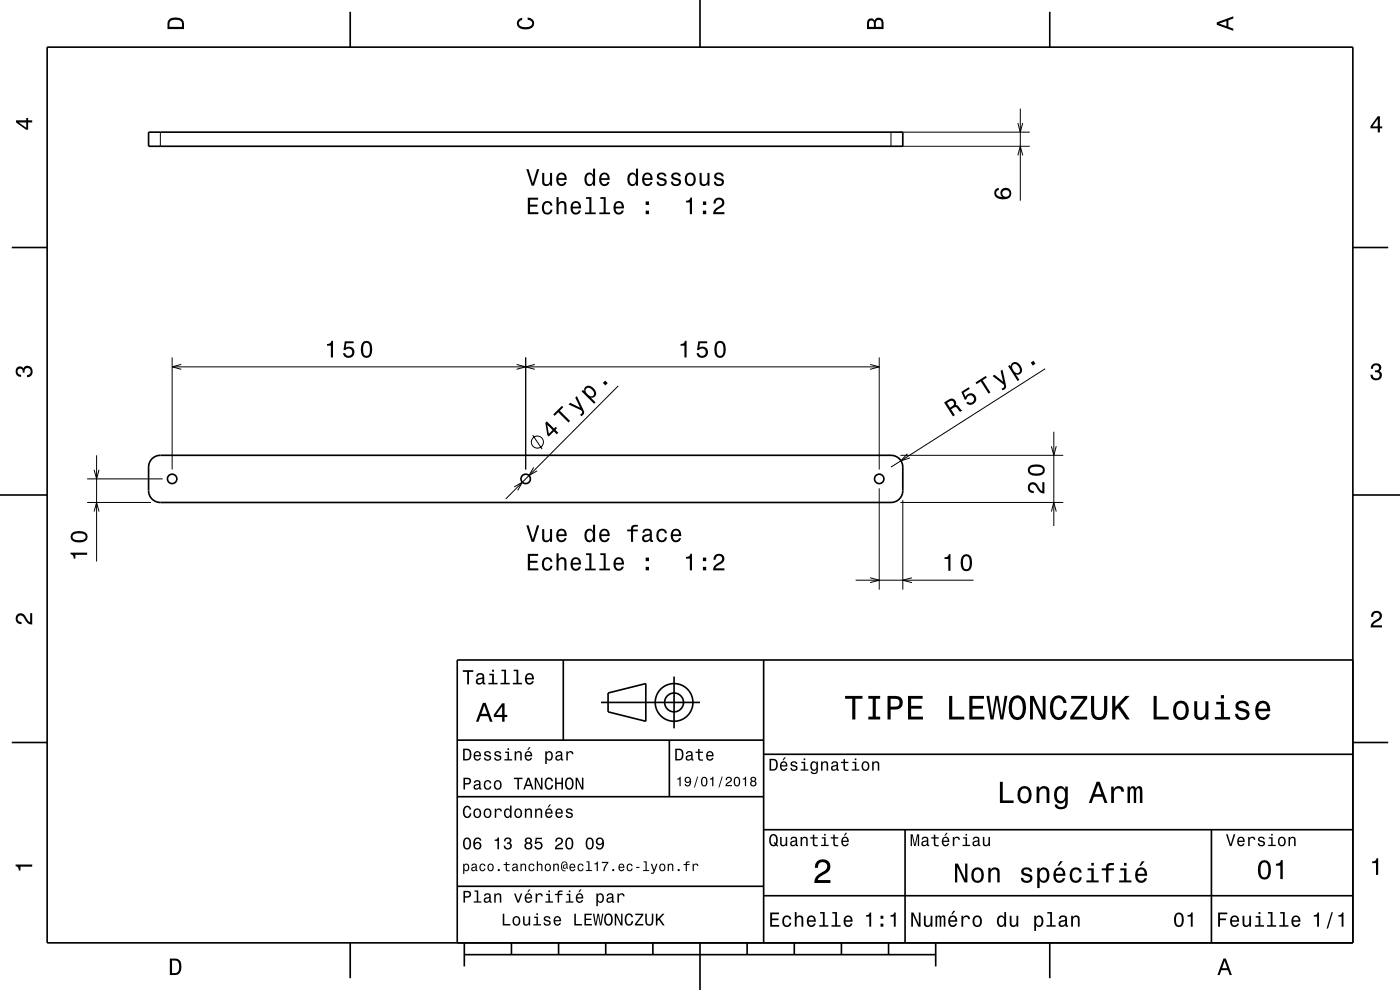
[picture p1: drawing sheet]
<svg xmlns="http://www.w3.org/2000/svg" width="297mm" height="210mm" viewBox="0 0 297 210" stroke-linecap="round" stroke-linejoin="round" font-family="sans-serif">
<g fill="none" stroke="#000" stroke-width=".21">
<path d="M34 28v3M189 28v3M191 31h27.4M191 28h27.4M215.9 26.1l.5 1.9 .6-1.9M215.9 33l.5-2 .6 2M216.4 23v19.6M36.5 75.8v23.8M36.5 77.8h150M38.5 77.3l-2 .5 2 .5M109.6 77.3l1.9 .5-1.9 .5M111.5 75.8v23.8"/>
<path d="M113.5 77.3l-2 .5 2 .5M184.6 77.3l1.9 .5-1.9 .5M186.5 75.8v23.8M221.7 78.2l-32.7 20.9M20 99.7l.5 1.9 .5-1.9M20.5 96.6v22.5M113 92.3l2 3M113.2 99.1l-1 1.8 1.8-1M131.2 81.9l-23.9 23.9M191 96.6h34.6M192.5 96.3l-1.4 1.4 1.9-.6M223 94.7l.6 1.9 .5-1.9"/>
<path d="M223.6 91.6v20M18.5 106.6h13.5M18.5 101.6h16M20 108.5l.5-1.9 .5 1.9M109.1 103.3l1.7-1-1 1.7M186.5 103.6v21.5M191 106.6h34.6M191.5 106.1v19M223 108.5l.6-1.9 .5 1.9M181.5 123.1h25M184.6 122.6l1.9 .5-1.9 .5M193.5 122.6l-2 .5 2 .5"/>
<circle cx="114" cy="93.8" r="1.28"/>
</g>
<g fill="none" stroke="#000" stroke-width=".35">
<path d="M10 10h277v190h-277zM74.3 2.5v7.5M148.5 0v10M222.7 2.5v7.5M31.5 28h160v3h-160zM2.5 52.5h7.5M287 52.5h7.5M32.2 97.3a2.51 2.51 0 0 1 1.8-.7h155a2.5 2.5 0 0 1 2.5 2.5v5a2.5 2.5 0 0 1-2.5 2.5h-155a2.5 2.5 0 0 1-2.5-2.5v-5a2.48 2.48 0 0 1 .7-1.8zM0 105h10M287 105h10M119.5 140v17M162 140v60"/>
<path d="M287 140h-190v60M2.5 157.5h7.5M97 157h65M127.5 149h21M129 147l8-2v8l-8-2zM142 157v12M143 143.5v11M287 157.5h7.5M97 169h65M162 176h125M162 160h125M192 176v24"/>
<path d="M257 176v24M97 188h65M162 190h125M74.3 200v7.5M98.5 202.5h100M98.5 200v5M108.5 200v2.5M118.5 200v2.5M128.5 200v2.5M138.5 200v2.5M148.5 200v10M158.5 200v2.5"/>
<path d="M168.5 200v2.5M178.5 200v2.5M188.5 200v2.5M198.5 200v5M222.7 200v7.5"/>
<circle cx="36.5" cy="101.6" r="1"/>
<circle cx="111.5" cy="101.6" r="1"/>
<circle cx="186.5" cy="101.6" r="1"/>
<circle cx="143" cy="149" r="2"/>
<circle cx="143" cy="149" r="4"/>
</g>
<g fill="#000">
<path d="M36 4a2.18 2.18 0 0 0-.5 2.2h3.5v-1.2a1.43 1.43 0 0 0-1.7-1.3zM36.3 4.4a2.15 2.15 0 0 1 2.2 .3l.1 1h-2.6v-1z" fill-rule="evenodd"/>
<path d="M109.9 4.2l.9-.4v.4a.7 .7 0 0 0-.7 .5 .7 .7 0 0 0 .3 .8 1.7 1.7 0 0 0 2.5-.5 .9 .9 0 0 0-1-.8v-.5a1.24 1.24 0 0 1 1.4 1.1 1.24 1.24 0 0 1-1 1.4 2.22 2.22 0 0 1-2.5-.7l-.2-.5z" fill-rule="evenodd"/>
<path d="M184.2 4.2l-.3 .7v1.3h3.5v-1.3a.98 .98 0 0 0-.7-1.1 .98 .98 0 0 0-1.2 .6 .84 .84 0 0 0-1.3-.2zM184.5 4.5a.54 .54 0 0 1 .6-.1 .54 .54 0 0 1 .3 .6v.7h-1zM185.9 4.4a.62 .62 0 0 1 .8-.1 .62 .62 0 0 1 .3 .6v.8h-1.2z" fill-rule="evenodd"/>
<path d="M258.1 4.7v.6l3.5 1.2v-.4l-1-.4v-1.4l1-.4v-.4zM258.6 5l1.6-.5v1z" fill-rule="evenodd"/>
<path d="M3.4 25.5v.5l2.1 1.5h.5v-1.5h.8v-.5h-.8v-.5h-.4v.5zM4 26h1.6v1.1z" fill-rule="evenodd"/>
<path d="M111.7 35.9l1.1 3.5h.5l1.1-3.5h-.5l-.9 3-.9-3zM115 36.7v1.8a.89 .89 0 0 0 .6 .9 .89 .89 0 0 0 1.1-.4v.4h.4v-2.7h-.4v1.5a.65 .65 0 0 1-.4 .8 .65 .65 0 0 1-.8-.3v-2zM118.3 37a1.54 1.54 0 0 0 .8 2.5 1.06 1.06 0 0 0 1.1-.9h-.5l-.2 .4-.3 .1a.75 .75 0 0 1-.7-.9h1.7a1.17 1.17 0 0 0-.5-1.4 1.17 1.17 0 0 0-1.4 .2zM118.6 37.2a.66 .66 0 0 1 .8-.1 .66 .66 0 0 1 .4 .7h-1.3zM124.3 37a1.57 1.57 0 0 0 .7 2.5l.5-.1 .3-.4v.4h.4v-3.6h-.4v1.3a.89 .89 0 0 0-1.5-.1zM124.6 37.3a.62 .62 0 0 1 .7-.3 .62 .62 0 0 1 .4 .6 1.11 1.11 0 0 1-.6 1.5 1.19 1.19 0 0 1-.5-1.8zM127.4 37a1.54 1.54 0 0 0 .8 2.5 1.06 1.06 0 0 0 1.1-.9h-.4l-.3 .4-.3 .1a.76 .76 0 0 1-.7-.9h1.7a1.17 1.17 0 0 0-.5-1.4 1.17 1.17 0 0 0-1.4 .2zM127.8 37.2a.66 .66 0 0 1 .8-.1 .66 .66 0 0 1 .3 .7h-1.3zM133.4 37a1.57 1.57 0 0 0 .7 2.5l.5-.1 .3-.4v.4h.5v-3.6h-.5v1.3a.89 .89 0 0 0-1.5-.1zM133.7 37.3a.62 .62 0 0 1 .7-.3 .62 .62 0 0 1 .5 .6 1.11 1.11 0 0 1-.7 1.5 1.19 1.19 0 0 1-.5-1.8zM136.5 37a1.54 1.54 0 0 0 .8 2.5 1.06 1.06 0 0 0 1.1-.9h-.4l-.3 .4-.3 .1a.76 .76 0 0 1-.7-.9h1.7a1.16 1.16 0 0 0-.4-1.4 1.16 1.16 0 0 0-1.5 .2zM136.9 37.2a.66 .66 0 0 1 .8-.1 .66 .66 0 0 1 .3 .7h-1.3zM139.6 36.8a.75 .75 0 0 0-.2 .9 .75 .75 0 0 0 .7 .4l.9 .4a.63 .63 0 0 1-.6 .6 .63 .63 0 0 1-.7-.6h-.4a1.07 1.07 0 0 0 1.2 1 1.07 1.07 0 0 0 .9-1.2l-.4-.4-1.1-.3a.54 .54 0 0 1 .4-.7 .54 .54 0 0 1 .6 .5h.5a1.03 1.03 0 0 0-.7-.9 1.03 1.03 0 0 0-1.1 .3zM142.6 36.8a.75 .75 0 0 0-.2 .9 .75 .75 0 0 0 .7 .4l.9 .4a.63 .63 0 0 1-.6 .6 .63 .63 0 0 1-.6-.6h-.5a1.07 1.07 0 0 0 1.2 1 1.07 1.07 0 0 0 .9-1.2l-.4-.4-1.1-.3a.54 .54 0 0 1 .4-.7 .54 .54 0 0 1 .7 .5h.4a1.03 1.03 0 0 0-.7-.9 1.03 1.03 0 0 0-1.1 .3zM145.6 37a1.53 1.53 0 0 0 .8 2.5 1.48 1.48 0 0 0 1.2-1.5 1.48 1.48 0 0 0-1.2-1.4l-.5 .1zM145.9 37.2a.67 .67 0 0 1 .7-.2 .67 .67 0 0 1 .5 .6 1.11 1.11 0 0 1-.7 1.5 1.17 1.17 0 0 1-.5-1.9zM148.4 36.7v1.8a.89 .89 0 0 0 .6 .9 .89 .89 0 0 0 1.1-.4v.4h.4v-2.7h-.4v1.5a.65 .65 0 0 1-.4 .8 .65 .65 0 0 1-.8-.3v-2zM151.8 36.8a.75 .75 0 0 0-.3 .9 .75 .75 0 0 0 .7 .4l.9 .4a.63 .63 0 0 1-.6 .6 .63 .63 0 0 1-.6-.6h-.5a1.07 1.07 0 0 0 1.2 1 1.07 1.07 0 0 0 .9-1.2l-.4-.4-1.1-.3a.54 .54 0 0 1 .5-.7 .54 .54 0 0 1 .6 .5h.4a1.03 1.03 0 0 0-.7-.9 1.03 1.03 0 0 0-1 .3z" fill-rule="evenodd"/>
<path d="M211.2 40.2a1.33 1.33 0 0 0-.1 1.4 1.33 1.33 0 0 0 1.3 .7 1.63 1.63 0 0 0 2.1-1.3 1.15 1.15 0 0 0-1.5-1.1 1.15 1.15 0 0 0-.4 1.9 1.02 1.02 0 0 1-1.3-.8 .58 .58 0 0 1 .6-.7v-.4zM212.7 41.1a.75 .75 0 0 1 1.4 0 .75 .75 0 0 1-1.4 0z" fill-rule="evenodd"/>
<path d="M292.3 24.7l-1.6 2.1v.4h1.6v.9h.4v-.9h.5v-.4h-.5v-2.1zM292.3 25.2v1.6h-1.1z" fill-rule="evenodd"/>
<path d="M112 41.9v3.5h2.2v-.4h-1.8v-1.2h1.6v-.4h-1.6v-1h1.8v-.5zM115.3 43a1.53 1.53 0 0 0 .8 2.5 1.06 1.06 0 0 0 1.1-1h-.4a.67 .67 0 0 1-.7 .6 .67 .67 0 0 1-.7-.6 1.12 1.12 0 0 1 .7-1.5 .6 .6 0 0 1 .7 .6h.4a1.09 1.09 0 0 0-.8-.9 1.09 1.09 0 0 0-1.1 .3zM118.1 41.8v3.6h.4v-1.5a.64 .64 0 0 1 .4-.8 .64 .64 0 0 1 .8 .3v2h.5v-1.7a.88 .88 0 0 0-.6-1 .88 .88 0 0 0-1.1 .4v-1.3zM121.3 43a1.54 1.54 0 0 0 .8 2.5 1.06 1.06 0 0 0 1.1-.8h-.4l-.2 .3-.4 .1a.76 .76 0 0 1-.7-.9h1.8a1.16 1.16 0 0 0-.5-1.4 1.16 1.16 0 0 0-1.5 .2zM121.7 43.2a.66 .66 0 0 1 .8-.1 .66 .66 0 0 1 .3 .7h-1.3zM124.3 41.8v.4h.7v2.9h-.9v.3h2.3v-.3h-.9v-3.3zM127.4 41.8v.4h.7v2.9h-1v.3h2.3v-.3h-.9v-3.3zM130.4 43a1.54 1.54 0 0 0 .8 2.5 1.05 1.05 0 0 0 1.1-.8h-.4l-.2 .3-.4 .1a.75 .75 0 0 1-.7-.9h1.8a1.16 1.16 0 0 0-.5-1.4 1.16 1.16 0 0 0-1.5 .2zM130.8 43.2a.66 .66 0 0 1 .8-.1 .66 .66 0 0 1 .3 .7h-1.3zM137 44.7v.7h.7v-.7zM137 42.7v.8h.7v-.8z" fill-rule="evenodd"/>
<path d="M145.5 42.6v.3h.8v2.5h.5v-3.5h-.3a.77 .77 0 0 1-1 .7zM149.1 44.7v.7h.7v-.7zM149.1 42.7v.8h.7v-.8zM151.7 42.2l-.3 1h.4a.7 .7 0 0 1 .5-.9 .7 .7 0 0 1 .9 .5 .7 .7 0 0 1-.5 .9 1.81 1.81 0 0 0-1.4 1.7h2.4v-.4h-1.9a2.23 2.23 0 0 1 1.5-1.2 1.13 1.13 0 0 0 .1-1.6 1.13 1.13 0 0 0-1.7 0z" fill-rule="evenodd"/>
<path d="M69.4 73v.3h.8v2.5h.5v-3.5h-.4a.77 .77 0 0 1-.9 .7zM73.1 72.4l-.2 1.9h.4a.8 .8 0 0 1 1.2-.3 .8 .8 0 0 1-.1 1.3 .8 .8 0 0 1-1.2-.4h-.4a1.21 1.21 0 0 0 1.5 1.1 1.21 1.21 0 0 0 .8-1.7 1.21 1.21 0 0 0-1.8-.5l.2-1h1.5v-.4zM76.9 72.8a2.68 2.68 0 0 0 .3 3 1.14 1.14 0 0 0 1.7-.9 2.31 2.31 0 0 0-.6-2.5l-.5-.1-.6 .1zM77.4 72.8h.7a2.37 2.37 0 0 1 0 2.6h-.7a2.38 2.38 0 0 1 0-2.6z" fill-rule="evenodd"/>
<path d="M144.4 73v.3h.8v2.5h.5v-3.5h-.4a.77 .77 0 0 1-.9 .7zM148.1 72.4l-.2 1.9h.4a.8 .8 0 0 1 1.2-.3 .8 .8 0 0 1-.1 1.3 .8 .8 0 0 1-1.2-.4h-.4a1.21 1.21 0 0 0 1.5 1.1 1.21 1.21 0 0 0 .8-1.7 1.21 1.21 0 0 0-1.8-.5l.2-1h1.5v-.4zM151.9 72.8a2.67 2.67 0 0 0 .3 3 1.14 1.14 0 0 0 1.7-.9 2.31 2.31 0 0 0-.6-2.5l-.5-.1-.6 .1zM152.4 72.8h.7a2.37 2.37 0 0 1 0 2.6h-.7a2.38 2.38 0 0 1 0-2.6z" fill-rule="evenodd"/>
<path d="M291.1 77.4a1.08 1.08 0 0 1 1.4-.2 1.08 1.08 0 0 1 .4 1.2l-.3 .3a1.06 1.06 0 0 1 .5 1.3 1.06 1.06 0 0 1-1.2 .7 1.1 1.1 0 0 1-1.2-1.2h.5a.71 .71 0 0 0 1 .8 .71 .71 0 0 0 .1-1.3h-.6v-.4a.61 .61 0 0 0 .8-.3 .61 .61 0 0 0-.2-.8 .61 .61 0 0 0-.9 .2l-.1 .5h-.5z" fill-rule="evenodd"/>
<path d="M3.6 78a.86 .86 0 0 1 1.4 .2 1.06 1.06 0 0 1 1.2-.6 1.06 1.06 0 0 1 .7 1.2 1.1 1.1 0 0 1-1.2 1.2v-.4a.71 .71 0 0 0 .8-1 .71 .71 0 0 0-1.3-.1v.6h-.4a.61 .61 0 0 0-.3-.8 .61 .61 0 0 0-.8 .2 .61 .61 0 0 0 .2 .8l.6 .2v.4a1.15 1.15 0 0 1-1.2-.6 1.15 1.15 0 0 1 .3-1.3z" fill-rule="evenodd"/>
<path d="M116 89.4l-.3 .3 .4 2.6 .3 .3 1.1-1.1 .6 .6 .3-.3-.6-.6 .4-.4-.3-.3-.4 .4zM116.1 90.1l1.1 1.1-.8 .8z" fill-rule="evenodd"/>
<path d="M119.2 86.1l-1.8 1.8 .3 .3 .7-.7 2.2 2.1 .3-.3-2.1-2.2 .7-.7zM122 84.3l1.1 2.2-2.2-1.1-.3 .4 2.8 1.3 .1 .4-.5 .5 .3 .3a.89 .89 0 0 0 .5-1.4l-1.4-2.9zM124.2 82.1l-.3 .4 .1 .5-.3-.3-.3 .3 2.6 2.7 .3-.4-1-1a.93 .93 0 0 0 1.1-.3 .93 .93 0 0 0-.1-1.2 1.51 1.51 0 0 0-2.1-.7zM124.4 82.4a1.16 1.16 0 0 1 1.2 .3 1.16 1.16 0 0 1 .3 1.2 1.14 1.14 0 0 1-1.3-.3 1.14 1.14 0 0 1-.2-1.2zM128.4 80.7l-.5 .5 .5 .6 .5-.5z" fill-rule="evenodd"/>
<path d="M200.3 85.4l1.9 2.9 .4-.2-.8-1.3a.84 .84 0 0 1 1.3-.2l.6 .8 .4-.3-1-1.1-.4-.1a.97 .97 0 0 0-.2-1.1 .97 .97 0 0 0-1.2-.1zM200.9 85.5a1.09 1.09 0 0 1 1.2-.4 .6 .6 0 0 1 .3 .6 .6 .6 0 0 1-.4 .5l-.5 .3z" fill-rule="evenodd"/>
<path d="M203.9 83.1l1.6-1 .2 .4-1.3 .8 .4 .9a1.21 1.21 0 0 1 1.8-.5 1.21 1.21 0 0 1 .2 1.8 1.21 1.21 0 0 1-1.8 0l.4-.3a.8 .8 0 0 0 1.2-.3 .8 .8 0 0 0-.6-1.1 .8 .8 0 0 0-1 .8l-.3 .3z" fill-rule="evenodd"/>
<path d="M206.9 81.1l.3 .4 .9-.6 1.6 2.6 .4-.2-1.6-2.6 .9-.6-.3-.4zM210.6 79.8l2.4 1.8v.5l-.5 .4 .2 .3a.89 .89 0 0 0 .7-1.2l-.7-3.2-.4 .3 .5 2.3-1.8-1.5zM213.9 77.7l2 3.1 .4-.2-.8-1.2a.93 .93 0 0 0 1.1-.2 .93 .93 0 0 0 .2-1.1 1.51 1.51 0 0 0-2-1.2l-.3 .4v.5l-.3-.4zM215 77.3a1.15 1.15 0 0 1 1.1 .5 1.15 1.15 0 0 1 0 1.3 1.14 1.14 0 0 1-1.1-.5 1.14 1.14 0 0 1 0-1.3zM218.7 76.9l.4 .6 .6-.3-.4-.7z" fill-rule="evenodd"/>
<path d="M15 117.2v.4a.77 .77 0 0 1 .6 .9h.4v-.8h2.5v-.5zM15.4 113a1.13 1.13 0 0 0-.4 1.2 1.13 1.13 0 0 0 1 .8 2.28 2.28 0 0 0 2.5-.6 1.14 1.14 0 0 0-.9-1.7 2.86 2.86 0 0 0-2.2 .3zM15.5 113.5a2.37 2.37 0 0 1 2.6 0v.7a2.37 2.37 0 0 1-2.6 0z" fill-rule="evenodd"/>
<path d="M111.7 111.4l1.1 3.5h.5l1.1-3.5h-.5l-.9 3-.9-3zM115 112.2v1.8a.89 .89 0 0 0 .6 1 .89 .89 0 0 0 1.1-.5v.4h.4v-2.7h-.4v1.6a.65 .65 0 0 1-.4 .8 .65 .65 0 0 1-.8-.3v-2.1zM118.3 112.5a1.55 1.55 0 0 0 .8 2.5 1.06 1.06 0 0 0 1.1-.8h-.5l-.2 .3-.3 .1a.76 .76 0 0 1-.7-.9h1.7a1.17 1.17 0 0 0-.5-1.4 1.17 1.17 0 0 0-1.4 .2zM118.6 112.7a.66 .66 0 0 1 .8-.1 .66 .66 0 0 1 .4 .7h-1.3zM124.3 112.5a1.57 1.57 0 0 0 .7 2.5l.5-.1 .3-.4v.4h.4v-3.6h-.4v1.3a.89 .89 0 0 0-1.5-.1zM124.6 112.8a.62 .62 0 0 1 .7-.2 .62 .62 0 0 1 .4 .5 1.12 1.12 0 0 1-.6 1.5 1.19 1.19 0 0 1-.5-1.8zM127.4 112.5a1.54 1.54 0 0 0 .8 2.5 1.06 1.06 0 0 0 1.1-.8h-.4l-.3 .3-.3 .1a.76 .76 0 0 1-.7-.9h1.7a1.17 1.17 0 0 0-.5-1.4 1.17 1.17 0 0 0-1.4 .2zM127.8 112.7a.66 .66 0 0 1 .7-.1 .66 .66 0 0 1 .4 .7h-1.3zM133.1 112.3v.4h.8v2.2h.4v-2.2h1v-.4h-1v-.3l.4-.3h.6v-.4a1.04 1.04 0 0 0-1.4 .8v.2zM136.6 112.4l-.3 .6h.4a.55 .55 0 0 1 .7-.5 .55 .55 0 0 1 .4 .8h-.2a1 1 0 0 0-1.1 .2 1 1 0 0 0-.3 1.1 .93 .93 0 0 0 1.7 0l.1 .3h.6v-.3h-.3v-1.6a1.02 1.02 0 0 0-1.7-.6zM136.7 113.9l1.1-.3a.77 .77 0 0 1-.2 .8 .77 .77 0 0 1-.8 .1zM139.5 112.5a1.53 1.53 0 0 0 .9 2.5 1.07 1.07 0 0 0 1.1-1h-.4a.67 .67 0 0 1-.7 .6 .67 .67 0 0 1-.7-.6 1.11 1.11 0 0 1 .7-1.5 .6 .6 0 0 1 .6 .6h.5a1.09 1.09 0 0 0-.8-.9 1.09 1.09 0 0 0-1.2 .3zM142.6 112.5a1.54 1.54 0 0 0 .8 2.5 1.06 1.06 0 0 0 1.1-.8h-.5l-.2 .3-.4 .1a.76 .76 0 0 1-.7-.9h1.8a1.17 1.17 0 0 0-.5-1.4 1.17 1.17 0 0 0-1.4 .2zM142.9 112.7a.66 .66 0 0 1 .8-.1 .66 .66 0 0 1 .4 .7h-1.4z" fill-rule="evenodd"/>
<path d="M218.3 102.6a1.2 1.2 0 0 0-.2 1.3 1.2 1.2 0 0 0 1.2 .7v-.5a.7 .7 0 0 1-.8-.5 .7 .7 0 0 1 .5-.8 .7 .7 0 0 1 .8 .5 1.8 1.8 0 0 0 1.8 1.4v-2.4h-.5v1.9a2.23 2.23 0 0 1-1.1-1.5 1.11 1.11 0 0 0-1.7-.1zM218.5 98.8a1.13 1.13 0 0 0-.4 1.2 1.13 1.13 0 0 0 1 .9 2.29 2.29 0 0 0 2.5-.7 1.14 1.14 0 0 0-1-1.6 2.86 2.86 0 0 0-2.1 .2zM218.5 99.4a2.37 2.37 0 0 1 2.7 0v.7a2.38 2.38 0 0 1-2.7 0z" fill-rule="evenodd"/>
<path d="M3.6 130.4a1.22 1.22 0 0 1 2 .7l.4 .6 .4 .3v-1.9h.4v2.4a1.8 1.8 0 0 1-1.7-1.4 .71 .71 0 0 0-.9-.5 .71 .71 0 0 0-.5 .8 .71 .71 0 0 0 .9 .5v.5a1.18 1.18 0 0 1-1.2-.7 1.18 1.18 0 0 1 .2-1.3z" fill-rule="evenodd"/>
<path d="M112 117.5v3.5h2.2v-.4h-1.8v-1.2h1.6v-.4h-1.6v-1.1h1.8v-.4zM115.3 118.6a1.53 1.53 0 0 0 .8 2.5 1.07 1.07 0 0 0 1.1-1.1h-.4a.67 .67 0 0 1-.7 .7 .67 .67 0 0 1-.7-.6 1.11 1.11 0 0 1 .7-1.5 .6 .6 0 0 1 .7 .6h.4a1.09 1.09 0 0 0-.8-1 1.09 1.09 0 0 0-1.1 .4zM118.1 117.4v3.6h.4v-1.6a.64 .64 0 0 1 .4-.7 .64 .64 0 0 1 .8 .3v2h.5v-1.8a.88 .88 0 0 0-.6-1 .88 .88 0 0 0-1.1 .5v-1.3zM121.3 118.6a1.54 1.54 0 0 0 .8 2.5 1.06 1.06 0 0 0 1.1-.9h-.4l-.2 .4-.4 .1a.76 .76 0 0 1-.7-.9h1.8a1.16 1.16 0 0 0-.5-1.4 1.16 1.16 0 0 0-1.5 .2zM121.7 118.8a.66 .66 0 0 1 .8-.1 .66 .66 0 0 1 .3 .7h-1.3zM124.3 117.4v.3h.7v2.9h-.9v.4h2.3v-.4h-.9v-3.2zM127.4 117.4v.3h.7v2.9h-1v.4h2.3v-.4h-.9v-3.2zM130.4 118.6a1.54 1.54 0 0 0 .8 2.5 1.05 1.05 0 0 0 1.1-.9h-.4l-.2 .4-.4 .1a.76 .76 0 0 1-.7-.9h1.8a1.16 1.16 0 0 0-.5-1.4 1.16 1.16 0 0 0-1.5 .2zM130.8 118.8a.66 .66 0 0 1 .8-.1 .66 .66 0 0 1 .3 .7h-1.3zM137 120.2v.8h.7v-.8zM137 118.3v.7h.7v-.7z" fill-rule="evenodd"/>
<path d="M145.5 118.1v.4h.8v2.5h.5v-3.5h-.3a.77 .77 0 0 1-1 .6zM149.1 120.2v.8h.7v-.8zM149.1 118.3v.7h.7v-.7zM151.7 117.8l-.3 .9h.4a.71 .71 0 0 1 .5-.8 .71 .71 0 0 1 .9 .5 .71 .71 0 0 1-.5 .9 1.81 1.81 0 0 0-1.4 1.7h2.4v-.4h-1.9a2.23 2.23 0 0 1 1.5-1.2 1.13 1.13 0 0 0 .1-1.7 1.13 1.13 0 0 0-1.7 .1z" fill-rule="evenodd"/>
<path d="M200.4 118.2v.4h.8v2.5h.4v-3.6h-.3a.77 .77 0 0 1-.9 .7zM204.1 118a2.68 2.68 0 0 0 .4 3.1 1.14 1.14 0 0 0 1.6-.9 2.31 2.31 0 0 0-.6-2.5l-.5-.2-.5 .2zM204.7 118.1h.6a2.37 2.37 0 0 1 0 2.6h-.6a2.38 2.38 0 0 1 0-2.6z" fill-rule="evenodd"/>
<path d="M291.2 129.9a1.18 1.18 0 0 1 1.9 .3 1.18 1.18 0 0 1-1 1.7l-.5 .3-.3 .5h1.9v.4h-2.4a1.8 1.8 0 0 1 1.4-1.8 .71 .71 0 0 0 .5-.8 .71 .71 0 0 0-.9-.5 .71 .71 0 0 0-.5 .8h-.4z" fill-rule="evenodd"/>
<path d="M98.2 158.8v2.5h.9a1.37 1.37 0 0 0 .7-2.2 1.56 1.56 0 0 0-1.6-.3zM98.6 159.1a.98 .98 0 0 1 1.1 .7 .98 .98 0 0 1-.6 1.2h-.5zM100.7 159.6a1.04 1.04 0 0 0-.2 1.2 1.04 1.04 0 0 0 1 .5l.5-.5h-.3l-.4 .3a.54 .54 0 0 1-.5-.7h1.3a.83 .83 0 0 0-.4-.9 .83 .83 0 0 0-1 .1zM100.9 159.7l.2-.1a.47 .47 0 0 1 .5 .1 .47 .47 0 0 1 .1 .5h-.9zM102.9 159.5l-.2 .1a.69 .69 0 0 0 .9 .9l.2 .1a.43 .43 0 0 1-.4 .5 .43 .43 0 0 1-.4-.4h-.3a.74 .74 0 0 0 .9 .7 .74 .74 0 0 0 .5-1l-1-.4a.38 .38 0 0 1 .3-.5 .38 .38 0 0 1 .4 .4h.3a.78 .78 0 0 0-1.2-.4zM105.1 159.5l-.2 .1a.69 .69 0 0 0 .9 .9l.2 .1a.43 .43 0 0 1-.4 .5 .43 .43 0 0 1-.5-.4h-.3a.74 .74 0 0 0 .9 .7 .74 .74 0 0 0 .5-1l-.9-.4a.38 .38 0 0 1 .3-.5 .38 .38 0 0 1 .4 .4h.3a.77 .77 0 0 0-1.2-.4zM107.2 159.4v.3h.5v1.3h-.7v.3h1.6v-.3h-.6v-1.6zM107.7 158.7v.4h.3v-.4zM109.2 159.4v1.9h.3v-1.1a.45 .45 0 0 1 .4-.6 .45 .45 0 0 1 .5 .5v1.2h.3v-1.3a.63 .63 0 0 0-.5-.7 .63 .63 0 0 0-.7 .4v-.3zM112.2 158.5l-.4 .6h.3l.5-.6zM111.5 159.6a1.04 1.04 0 0 0-.2 1.2 1.04 1.04 0 0 0 1.1 .5l.5-.5h-.3l-.5 .3a.54 .54 0 0 1-.5-.7h1.3a.83 .83 0 0 0-.4-.9 .83 .83 0 0 0-1 .1zM111.8 159.7l.1-.1a.48 .48 0 0 1 .5 .1 .48 .48 0 0 1 .2 .5h-1zM115.7 159.4v2.7h.3v-1.1a.66 .66 0 0 0 .7 .4 .66 .66 0 0 0 .5-.6 .91 .91 0 0 0 0-1.1 .91 .91 0 0 0-1-.3l-.2 .3v-.3zM116.1 159.8a.45 .45 0 0 1 .5-.2 .45 .45 0 0 1 .3 .4 .65 .65 0 0 1 .1 .8 .65 .65 0 0 1-.7 .2 .98 .98 0 0 1-.2-1.2zM118.1 159.5l-.2 .4h.3a.39 .39 0 0 1 .4-.3 .39 .39 0 0 1 .3 .5h-.1a.65 .65 0 0 0-1 .4 .65 .65 0 0 0 .6 .9l.6-.3 .1 .2h.4v-.2l-.2-.1v-1.1a.72 .72 0 0 0-.5-.6 .72 .72 0 0 0-.7 .2zM118.2 160.6l.8-.3a.55 .55 0 0 1-.2 .7 .55 .55 0 0 1-.6 0zM120.1 159.4v1.9h.4v-1.1a.47 .47 0 0 1 .2-.6 .47 .47 0 0 1 .6 .2v.2h.4a.64 .64 0 0 0-.5-.7 .64 .64 0 0 0-.8 .4v-.3z" fill-rule="evenodd"/>
<path d="M98.2 142.2v.3h.9v2.7h.4v-2.7h.9v-.3zM101.3 143l-.3 .5h.4a.47 .47 0 0 1 .5-.4 .47 .47 0 0 1 .4 .6l-.2 .1a.84 .84 0 0 0-1 .2 .84 .84 0 0 0 0 1.1 .9 .9 0 0 0 1.3-.2l.1 .2 .5 .1v-.3l-.3-.1v-1.3a.87 .87 0 0 0-1.4-.5zM101.4 144.3l.9-.3a.66 .66 0 0 1-.1 .7 .66 .66 0 0 1-.8 .1zM103.8 142.9v.3h.6v1.6h-.8v.4h2v-.4h-.8v-1.9zM104.4 142.1v.4h.4v-.4zM106.4 142.1v.3h.6v2.4h-.8v.4h1.9v-.4h-.7v-2.7zM109 142.1v.3h.6v2.4h-.8v.4h1.9v-.4h-.7v-2.7zM111.6 143.1a1.32 1.32 0 0 0 .7 2.1 .9 .9 0 0 0 .9-.7h-.3l-.2 .3-.4 .1a.65 .65 0 0 1-.6-.8h1.6a1 1 0 0 0-.4-1.2 1 1 0 0 0-1.3 .2zM111.9 143.3a.57 .57 0 0 1 .7-.1 .57 .57 0 0 1 .3 .6h-1.2z" fill-rule="evenodd"/>
<path d="M102.4 149.1l-1.4 4h.5l.4-1.2h1.6l.4 1.2h.6l-1.5-4zM102.7 149.7l.7 1.7h-1.3zM106.5 149.2l-1.7 2.4v.5h1.7v1h.5v-1h.6v-.5h-.6v-2.4zM106.5 149.9v1.7h-1.3z" fill-rule="evenodd"/>
<path d="M143.2 158.8v2.5h.9a1.37 1.37 0 0 0 .7-2.2 1.56 1.56 0 0 0-1.6-.3zM143.6 159.1a.98 .98 0 0 1 1.1 .7 .98 .98 0 0 1-.6 1.2h-.5zM145.7 159.5l-.2 .4h.3a.39 .39 0 0 1 .5-.3 .39 .39 0 0 1 .3 .5h-.2a.65 .65 0 0 0-.9 .4 .65 .65 0 0 0 .5 .9l.7-.3v.2h.4v-.2l-.1-.1-.1-1.1a.73 .73 0 0 0-.4-.6 .73 .73 0 0 0-.8 .2zM145.8 160.6l.8-.3a.55 .55 0 0 1-.1 .7 .55 .55 0 0 1-.7 0zM148.1 158.9v.5h-.5v.3h.5v1.3a.75 .75 0 0 0 1 .4v-.3a.48 .48 0 0 1-.7-.3v-1.1h.7v-.3h-.7v-.5zM150 159.6a1.04 1.04 0 0 0-.2 1.2 1.04 1.04 0 0 0 1.1 .5l.5-.5h-.4l-.4 .3a.54 .54 0 0 1-.5-.7h1.3a.83 .83 0 0 0-.4-.9 .83 .83 0 0 0-1 .1zM150.3 159.7l.1-.1a.48 .48 0 0 1 .5 .1 .48 .48 0 0 1 .2 .5h-1z" fill-rule="evenodd"/>
<path d="M179.3 147.6v.6h1.5v4.4h.7v-4.4h1.5v-.6zM184.2 147.6v.6h.9v3.8h-.9v.6h2.5v-.6h-.9v-3.8h.9v-.6zM188.3 147.6v5h.6v-2.1h.8a1.47 1.47 0 0 0 1.8-1.2 1.47 1.47 0 0 0-1.5-1.7zM188.9 148.2a1.6 1.6 0 0 1 1.9 .5 .86 .86 0 0 1-.1 .9 .86 .86 0 0 1-.9 .3h-.9zM192.6 147.6v5h3.2v-.6h-2.5v-1.7h2.2v-.6h-2.2v-1.5h2.4v-.6zM201.4 147.6v5h3.2v-.6h-2.6v-4.4zM205.6 147.6v5h3.2v-.6h-2.5v-1.7h2.2v-.6h-2.2v-1.5h2.4v-.6zM209.3 147.6l.8 5h.7l.7-4.3 .7 4.3h.6l.9-5h-.6l-.6 4.3-.7-4.3h-.6l-.7 4.3-.6-4.3zM214.5 148.2a4.1 4.1 0 0 0 0 3.9 1.71 1.71 0 0 0 1.8 .6 1.71 1.71 0 0 0 1.2-1.5 3.2 3.2 0 0 0-.9-3.5 1.68 1.68 0 0 0-2.1 .5zM215.3 148.2l.5-.1a1.65 1.65 0 0 1 1.2 2 1.62 1.62 0 0 1-1.2 2.1 1.61 1.61 0 0 1-1.1-2.1v-.9l.3-.6zM218.5 147.6v5h.6v-4.1l1.9 4.1h.8v-5h-.6v4.1l-1.9-4.1zM223.2 148.2a4 4 0 0 0 0 3.9 1.77 1.77 0 0 0 2.1 .5 1.77 1.77 0 0 0 1.1-1.8h-.7a1.17 1.17 0 0 1-1.6 1.2 2.97 2.97 0 0 1 0-3.8 1.02 1.02 0 0 1 1.5 .9h.7a1.7 1.7 0 0 0-1.2-1.5 1.7 1.7 0 0 0-1.9 .6zM227.2 147.6v.6h2.7l-2.9 3.8v.6h3.6v-.6h-2.8l2.8-3.8v-.6zM231.5 147.6v3.1a1.75 1.75 0 0 0 1.7 2.1 1.75 1.75 0 0 0 1.7-2.1v-3.1h-.7v3.2a1.1 1.1 0 0 1-1 1.4 1.1 1.1 0 0 1-1.1-1.4v-3.2zM235.9 147.6v5h.7v-1.8l.6-.6 1.7 2.4h.8l-2-2.9 1.9-2.1h-.9l-2.1 2.3v-2.3zM244.7 147.6v5h3.2v-.6h-2.5v-4.4zM249.3 149.2a2.57 2.57 0 0 0 .5 3.4 1.72 1.72 0 0 0 1.8-.2 1.72 1.72 0 0 0 .6-1.7 1.7 1.7 0 0 0-.9-1.9 1.7 1.7 0 0 0-2 .4zM249.8 149.6a.96 .96 0 0 1 1-.4 .96 .96 0 0 1 .7 .8 1.59 1.59 0 0 1-1 2.2 1.19 1.19 0 0 1-1-1.5zM253.3 148.8v2.5a1.27 1.27 0 0 0 .9 1.4 1.27 1.27 0 0 0 1.5-.7v.6h.7v-3.8h-.7v2.2a.92 .92 0 0 1-.5 1.1 .92 .92 0 0 1-1.2-.4v-2.9zM258 148.9v.5h1v2.7h-1.3v.5h3.3v-.5h-1.4v-3.2zM259 147.4v.8h.7v-.8zM262.5 148.9a1.08 1.08 0 0 0-.4 1.2 1.08 1.08 0 0 0 1.1 .7l1.1 .4a.57 .57 0 0 1 .1 .6 .57 .57 0 0 1-.5 .4 .96 .96 0 0 1-1.3-.8h-.6a1.6 1.6 0 0 0 1.3 1.4 1.6 1.6 0 0 0 1.7-.8 1.13 1.13 0 0 0-1.1-1.6l-1-.3-.2-.4a.87 .87 0 0 1 .9-.5 .87 .87 0 0 1 .8 .6h.6a1.4 1.4 0 0 0-2.1-1.1zM266.7 149.2a2.63 2.63 0 0 0 .5 3.4 1.58 1.58 0 0 0 2.2-1.1h-.6l-.3 .5-.6 .2a1.08 1.08 0 0 1-1-1.3h2.6a1.67 1.67 0 0 0-.7-2 1.67 1.67 0 0 0-2.1 .3zM267.2 149.5a.94 .94 0 0 1 1.1-.2 .94 .94 0 0 1 .5 1h-1.9z" fill-rule="evenodd"/>
<path d="M98.4 178a1.44 1.44 0 0 0 .7 2.2 1.45 1.45 0 0 0 .6-2.2 .79 .79 0 0 0-1.3 0zM98.8 178h.5a1.69 1.69 0 0 1 0 1.9h-.5a1.71 1.71 0 0 1 0-1.9zM100.8 177.8a1.72 1.72 0 0 0 .1 2.3 .83 .83 0 0 0 1.1-.2 .83 .83 0 0 0-.1-1.1 .83 .83 0 0 0-1.2 0 .74 .74 0 0 1 .6-.9l.3 .1 .2 .3h.3a.8 .8 0 0 0-.5-.6 .8 .8 0 0 0-.8 .1zM100.7 179.4a.55 .55 0 0 1 1.1 0 .55 .55 0 0 1-1.1 0zM104.9 178.1v.3h.6v1.8h.4v-2.6h-.3a.55 .55 0 0 1-.7 .5zM107.1 177.8l-.2 .7h.3a.44 .44 0 0 1 .3-.6 .44 .44 0 0 1 .5 .2 .44 .44 0 0 1-.1 .6h-.4v.3a.51 .51 0 0 1 .7 .3 .51 .51 0 0 1-.3 .7 .51 .51 0 0 1-.7-.4v-.2h-.4a.84 .84 0 0 0 1.1 .8 .84 .84 0 0 0 .5-1.3l-.2-.1a.72 .72 0 0 0 0-1.1 .72 .72 0 0 0-1.1 .1zM111.5 177.8l-.1 .2a.57 .57 0 0 0 .3 .8 .79 .79 0 0 0-.4 1.1 .79 .79 0 0 0 1.2 .3 .74 .74 0 0 0 .5-.7 .74 .74 0 0 0-.5-.7 .68 .68 0 0 0 .3-1 .68 .68 0 0 0-1-.1zM111.6 179.5a.51 .51 0 0 1 1 0 .51 .51 0 0 1-1 0zM111.7 178.3a.42 .42 0 0 1 .8 0 .42 .42 0 0 1-.8 0zM113.6 177.7l-.2 1.3h.3a.57 .57 0 0 1 .9-.1 .57 .57 0 0 1 0 .9 .57 .57 0 0 1-.9-.3h-.3a.86 .86 0 0 0 1 .7 .86 .86 0 0 0 .6-1.1 .86 .86 0 0 0-1.2-.4l.1-.7h1.1v-.3zM118 177.9l-.2 .6h.3a.5 .5 0 0 1 .4-.6 .5 .5 0 0 1 .6 .4 .5 .5 0 0 1-.4 .6l-.2 .1a1.17 1.17 0 0 0-.8 1.2h1.7v-.4h-1.3l.6-.5a.83 .83 0 0 0 .7-1.2 .83 .83 0 0 0-1.4-.2zM120.1 178a1.44 1.44 0 0 0 .7 2.2 1.45 1.45 0 0 0 .6-2.2 .79 .79 0 0 0-1.3 0zM120.5 178h.5a1.69 1.69 0 0 1 0 1.9h-.5a1.69 1.69 0 0 1 0-1.9zM124.5 178a1.44 1.44 0 0 0 .6 2.2 1.45 1.45 0 0 0 .6-2.2 .79 .79 0 0 0-1.2 0zM124.9 178h.4a1.69 1.69 0 0 1 0 1.9h-.4a1.69 1.69 0 0 1 0-1.9zM126.6 177.9a.82 .82 0 0 0 0 1.2 .82 .82 0 0 0 1.2-.1 .73 .73 0 0 1-.6 .9l-.3-.1-.2-.3h-.3a.88 .88 0 0 0 1.1 .7 .88 .88 0 0 0 .6-1.1 1.01 1.01 0 0 0-.2-1.2 1.01 1.01 0 0 0-1.3 0zM126.7 178.5a.55 .55 0 0 1 1.1 0 .55 .55 0 0 1-1.1 0z" fill-rule="evenodd"/>
<path d="M98.3 165v2.5h.4v-1.1a.96 .96 0 0 0 1.2-.7 .66 .66 0 0 0-.7-.7zM98.7 165.3h.4a.43 .43 0 0 1 .5 .4 .43 .43 0 0 1-.5 .4h-.4zM100.7 165.6l-.2 .5h.3a.39 .39 0 0 1 .5-.4 .39 .39 0 0 1 .3 .6h-.2a.65 .65 0 0 0-.9 .4 .65 .65 0 0 0 .5 .8l.7-.3v.2l.4 .1v-.3h-.1l-.1-1.1a.73 .73 0 0 0-.4-.6 .73 .73 0 0 0-.8 .1zM100.8 166.7l.8-.2a.55 .55 0 0 1-.1 .6 .55 .55 0 0 1-.7 .1zM102.8 165.7a1.04 1.04 0 0 0-.1 1.2 1.04 1.04 0 0 0 1 .6l.5-.4v-.3h-.3l-.3 .4a.73 .73 0 0 1-.7-.7 .73 .73 0 0 1 .7-.7l.3 .4h.3a.78 .78 0 0 0-.5-.7 .78 .78 0 0 0-.9 .2zM105 165.7a1.04 1.04 0 0 0-.2 1.3 1.04 1.04 0 0 0 1.1 .5 1.04 1.04 0 0 0 .5-1.3 1.04 1.04 0 0 0-1.2-.7zM105.2 165.9a.48 .48 0 0 1 .5-.1 .48 .48 0 0 1 .4 .4 .66 .66 0 0 1 0 .7 .66 .66 0 0 1-.7 .3 .97 .97 0 0 1-.2-1.3zM109 165v.3h.8v2.2h.3v-2.2h.7v-.3zM111.9 165l-.9 2.5h.3l.3-.8h1l.3 .8h.3l-.9-2.5zM112.1 165.3l.4 1.1h-.8zM113.4 165v2.5h.3v-2.1l1 2.1h.4v-2.5h-.3v2l-1-2zM115.8 165.2a1.45 1.45 0 0 0 .7 2.3 .94 .94 0 0 0 .9-1h-.4a.58 .58 0 0 1-.8 .7 1.49 1.49 0 0 1 0-1.9 .51 .51 0 0 1 .8 .4h.3a.85 .85 0 0 0-.6-.8 .85 .85 0 0 0-.9 .3zM117.8 165v2.5h.3v-1.2h1v1.2h.3v-2.5h-.3v1h-1v-1zM120.1 165.2a1.45 1.45 0 0 0 .7 2.3 1.45 1.45 0 0 0 .6-2.3 .84 .84 0 0 0-1.3 0zM120.5 165.3l.3-.1a1.18 1.18 0 0 1 0 2 1.21 1.21 0 0 1-.3-1.9zM122.1 165v2.5h.3v-2.1l1 2.1h.4v-2.5h-.3v2l-1-2z" fill-rule="evenodd"/>
<path d="M98.4 171.2a1.45 1.45 0 0 0 .7 2.3 .94 .94 0 0 0 .9-1h-.3a.59 .59 0 0 1-.8 .7 1.31 1.31 0 0 1 .2-2l.3 .1 .2 .4h.4a.85 .85 0 0 0-.6-.8 .85 .85 0 0 0-1 .3zM100.6 171.7a1.04 1.04 0 0 0-.1 1.3 1.04 1.04 0 0 0 1.1 .5 1.04 1.04 0 0 0 .5-1.3 1.04 1.04 0 0 0-1.2-.7zM100.9 171.9a.48 .48 0 0 1 .5-.1 .48 .48 0 0 1 .3 .4 .66 .66 0 0 1 0 .7 .66 .66 0 0 1-.7 .3 .98 .98 0 0 1-.1-1.3zM102.8 171.7a1.04 1.04 0 0 0-.2 1.3 1.04 1.04 0 0 0 1.2 .5 1.04 1.04 0 0 0 .5-1.3 1.04 1.04 0 0 0-1.2-.7zM103 171.9a.48 .48 0 0 1 .5-.1 .48 .48 0 0 1 .4 .4 .66 .66 0 0 1 0 .7 .66 .66 0 0 1-.7 .3 .97 .97 0 0 1-.2-1.3zM105 171.5v2h.3v-1.1a.47 .47 0 0 1 .2-.6 .47 .47 0 0 1 .6 .2l.1 .1h.3a.64 .64 0 0 0-.5-.6 .64 .64 0 0 0-.7 .4v-.4zM107.1 171.7a1.06 1.06 0 0 0-.2 1.2 1.06 1.06 0 0 0 .9 .6l.4-.3v.3h.3v-2.6h-.3v.9a.63 .63 0 0 0-1.1-.1zM107.4 171.9a.44 .44 0 0 1 .4-.1 .44 .44 0 0 1 .4 .4 .65 .65 0 0 1 0 .7 .65 .65 0 0 1-.7 .3l-.2-.4zM109.3 171.7a1.04 1.04 0 0 0-.1 1.3 1.04 1.04 0 0 0 1.1 .5 1.04 1.04 0 0 0 .5-1.3 1.04 1.04 0 0 0-1.2-.7zM109.5 171.9a.48 .48 0 0 1 .6-.1 .48 .48 0 0 1 .3 .4 .66 .66 0 0 1 0 .7 .66 .66 0 0 1-.7 .3 .98 .98 0 0 1-.2-1.3zM111.4 171.5v2h.3v-1.1a.45 .45 0 0 1 .3-.7 .45 .45 0 0 1 .5 .6v1.2h.4v-1.3a.63 .63 0 0 0-.5-.7 .63 .63 0 0 0-.7 .3v-.3zM113.5 171.5v2h.3v-1.1a.45 .45 0 0 1 .3-.6 .45 .45 0 0 1 .6 .2v1.5h.3v-1.3a.63 .63 0 0 0-.4-.7 .63 .63 0 0 0-.8 .3v-.3zM116.5 170.7l-.3 .6h.2l.5-.6zM115.9 171.7a1.04 1.04 0 0 0-.2 1.2 1.04 1.04 0 0 0 1 .6l.5-.6h-.3l-.4 .4a.54 .54 0 0 1-.5-.7h1.2a.83 .83 0 0 0-.3-1 .83 .83 0 0 0-1 .1zM116.1 171.9l.2-.1a.47 .47 0 0 1 .4 .1 .47 .47 0 0 1 .2 .4h-.9zM118 171.7a1.04 1.04 0 0 0-.2 1.2 1.04 1.04 0 0 0 1.1 .6l.5-.6h-.3l-.5 .4a.53 .53 0 0 1-.5-.7h1.3a.83 .83 0 0 0-.3-1 .83 .83 0 0 0-1.1 .1zM118.3 171.9l.1-.1a.47 .47 0 0 1 .5 .1 .47 .47 0 0 1 .2 .4h-1zM120.2 171.6l-.1 .2a.69 .69 0 0 0 .8 .9l.3 .1a.43 .43 0 0 1-.4 .5 .43 .43 0 0 1-.5-.4h-.3a.74 .74 0 0 0 .9 .7 .74 .74 0 0 0 .5-1.1l-1-.3a.38 .38 0 0 1 .3-.5 .38 .38 0 0 1 .5 .3h.3a.77 .77 0 0 0-1.3-.4z" fill-rule="evenodd"/>
<path d="M143.7 165.1v.3h.4v1.4h.3v-2zM145.4 165a.66 .66 0 0 0 0 .9 .66 .66 0 0 0 .9 0 .56 .56 0 0 1-.6 .7l-.2-.3h-.3a.7 .7 0 0 0 .9 .5 .7 .7 0 0 0 .5-.8 .81 .81 0 0 0-.2-1 .81 .81 0 0 0-1 0zM145.5 165.4a.42 .42 0 0 1 .8 0 .42 .42 0 0 1-.8 0zM147.9 164.7l-.7 2.3h.2l.7-2.3zM148.9 165a1.15 1.15 0 0 0 .5 1.8 1.16 1.16 0 0 0 .5-1.8 .63 .63 0 0 0-1 0zM149.2 165.1l.2-.1a.98 .98 0 0 1 0 1.6l-.2-.1-.2-.3v-.7zM150.6 165.1v.3h.5v1.4h.2v-2zM153.1 164.7l-.7 2.3h.2l.7-2.3zM154.1 164.9l-.2 .6h.3a.4 .4 0 0 1 .3-.5 .4 .4 0 0 1 .5 .3 .4 .4 0 0 1-.3 .5l-.2 .1a.93 .93 0 0 0-.6 .9h1.4v-.3h-1.1l.5-.4a.67 .67 0 0 0 .5-1 .67 .67 0 0 0-1.1-.2zM155.8 165a1.15 1.15 0 0 0 .5 1.8 1.16 1.16 0 0 0 .5-1.8 .63 .63 0 0 0-1 0zM156.1 165.1l.2-.1a.98 .98 0 0 1 0 1.6l-.2-.1-.2-.3v-.7zM157.6 165.1v.3h.4v1.4h.3v-2zM159.4 164.9l-.2 .5 .2 .3a.62 .62 0 0 0-.1 .9 .62 .62 0 0 0 1 0 .62 .62 0 0 0-.1-.9 .57 .57 0 0 0 0-.9 .57 .57 0 0 0-.8 .1zM159.4 166.2a.41 .41 0 0 1 .8 0 .41 .41 0 0 1-.8 0zM159.5 165.3a.34 .34 0 0 1 .6 0 .34 .34 0 0 1-.6 0z" fill-rule="evenodd"/>
<path d="M163.2 161v2.5h.9a1.37 1.37 0 0 0 .7-2.2 1.58 1.58 0 0 0-1.6-.3zM163.6 161.3a.98 .98 0 0 1 1.1 .7 .98 .98 0 0 1-.6 1.2h-.5zM166.4 160.7l-.4 .6h.2l.5-.6zM165.7 161.7a1.04 1.04 0 0 0-.2 1.2 1.04 1.04 0 0 0 1 .6l.5-.6h-.3l-.4 .4a.54 .54 0 0 1-.5-.7h1.3a.83 .83 0 0 0-.4-1 .83 .83 0 0 0-1 .1zM165.9 161.9l.2-.1a.48 .48 0 0 1 .5 .1 .48 .48 0 0 1 .1 .4h-.9zM167.9 161.6l-.2 .2a.68 .68 0 0 0 .9 .9l.2 .1a.43 .43 0 0 1-.4 .5 .43 .43 0 0 1-.4-.4h-.3a.74 .74 0 0 0 .9 .7 .74 .74 0 0 0 .5-1.1l-1-.3a.38 .38 0 0 1 .3-.5 .38 .38 0 0 1 .4 .4l.3-.1a.78 .78 0 0 0-1.2-.4zM170 161.6v.3h.5v1.3h-.7v.3h1.7v-.3h-.7v-1.6zM170.5 160.9v.3h.3v-.3zM172.1 161.7a1.06 1.06 0 0 0-.2 1.2 1.06 1.06 0 0 0 .9 .6l.4-.3a.52 .52 0 0 1-.2 .7 .52 .52 0 0 1-.7-.3h-.3a.78 .78 0 0 0 .9 .6 .78 .78 0 0 0 .6-.8v-1.9h-.3v.4l-.2-.3a.64 .64 0 0 0-.9 .1zM172.4 161.9a.45 .45 0 0 1 .4-.1 .45 .45 0 0 1 .4 .4 .65 .65 0 0 1 0 .7 .65 .65 0 0 1-.7 .3l-.2-.4zM174.2 161.5v2h.3v-1.1a.45 .45 0 0 1 .3-.6 .45 .45 0 0 1 .5 .2l.1 1.5h.3v-1.3a.63 .63 0 0 0-.5-.7 .63 .63 0 0 0-.7 .3v-.3zM176.6 161.6l-.2 .5h.3a.39 .39 0 0 1 .4-.4 .39 .39 0 0 1 .3 .6h-.1a.65 .65 0 0 0-1 .4 .65 .65 0 0 0 .6 .8l.6-.3 .1 .2 .4 .1-.2-.4v-1a.73 .73 0 0 0-1.2-.5zM176.7 162.7l.8-.2a.55 .55 0 0 1-.2 .6 .55 .55 0 0 1-.6 .1zM178.9 161v.6h-.5v.3h.5l.1 1.3a.75 .75 0 0 0 1 .3v-.3a.48 .48 0 0 1-.7-.2v-1.1h.7v-.3h-.7v-.6zM180.8 161.6v.3h.5v1.3h-.6v.3h1.6v-.3h-.6v-1.6zM181.3 160.9v.3h.4v-.3zM183 161.7a1.04 1.04 0 0 0-.2 1.3 1.04 1.04 0 0 0 1.2 .5 1.04 1.04 0 0 0 .4-1.3 1.04 1.04 0 0 0-1.2-.7zM183.2 161.9a.48 .48 0 0 1 .5-.1 .48 .48 0 0 1 .4 .4 .66 .66 0 0 1 0 .7 .66 .66 0 0 1-.7 .3 .98 .98 0 0 1-.2-1.3zM185 161.5v2h.3v-1.1a.45 .45 0 0 1 .3-.6 .45 .45 0 0 1 .6 .2v1.5h.3v-1.3a.63 .63 0 0 0-.4-.7 .63 .63 0 0 0-.8 .3v-.3z" fill-rule="evenodd"/>
<path d="M163.4 177.2a1.45 1.45 0 0 0 .7 2.3l.5-.2 .3 .3 .2-.2-.3-.3a1.53 1.53 0 0 0-.5-2.2l-.6 .1zM163.8 177.3l.3-.1a1.21 1.21 0 0 1 .5 1.7l-.3-.3-.2 .2 .3 .3a.45 .45 0 0 1-.7-.1 1.62 1.62 0 0 1 .1-1.7zM165.5 177.5v1.3a.63 .63 0 0 0 .4 .7 .63 .63 0 0 0 .8-.3v.3h.3v-2h-.3v1.2a.46 .46 0 0 1-.3 .5 .46 .46 0 0 1-.6-.2v-1.5zM167.9 177.6l-.2 .5h.3a.39 .39 0 0 1 .5-.4 .39 .39 0 0 1 .2 .6h-.1a.65 .65 0 0 0-.9 .4 .65 .65 0 0 0 .5 .8l.6-.3 .1 .2 .4 .1v-.3h-.2v-1.1a.73 .73 0 0 0-1.2-.5zM168 178.7l.8-.2a.55 .55 0 0 1-.2 .6 .55 .55 0 0 1-.6 .1zM169.8 177.5v2h.4v-1.1a.45 .45 0 0 1 .2-.6 .45 .45 0 0 1 .6 .2v1.5h.3v-1.3a.63 .63 0 0 0-.4-.7 .63 .63 0 0 0-.8 .3v-.3zM172.4 177v.6h-.5v.3h.5l.1 1.3a.75 .75 0 0 0 1 .3v-.3a.49 .49 0 0 1-.7-.2v-1.1h.7v-.3h-.7v-.6zM174.3 177.6v.3h.5v1.3h-.6v.3h1.6v-.3h-.6v-1.6zM174.8 176.9v.3h.4v-.3zM176.8 177v.6h-.6v.3h.6v1.3a.74 .74 0 0 0 1 .3v-.3a.49 .49 0 0 1-.7-.2v-1.1h.7v-.3h-.7v-.6zM179.4 176.7l-.4 .6h.2l.5-.6zM178.7 177.7a1.04 1.04 0 0 0-.2 1.2 1.04 1.04 0 0 0 1 .6l.5-.6h-.3l-.4 .4a.54 .54 0 0 1-.5-.7h1.3a.83 .83 0 0 0-.4-1 .83 .83 0 0 0-1 .1zM178.9 177.9l.2-.1a.48 .48 0 0 1 .5 .1 .48 .48 0 0 1 .1 .4h-.9z" fill-rule="evenodd"/>
<path d="M193.2 177v2.5h.3v-2.3l.4 2.3h.3l.5-2.3v2.3h.3v-2.5h-.5l-.4 2.2-.5-2.2zM195.7 177.6l-.2 .5h.3a.39 .39 0 0 1 .5-.4 .39 .39 0 0 1 .3 .6h-.2a.65 .65 0 0 0-.9 .4 .65 .65 0 0 0 .5 .8l.7-.3v.2l.4 .1v-.3h-.1l-.1-1.1a.73 .73 0 0 0-1.2-.5zM195.8 178.7l.8-.2a.55 .55 0 0 1-.1 .6 .55 .55 0 0 1-.7 .1zM198.1 177v.6h-.5v.3h.5v1.3a.74 .74 0 0 0 1 .3v-.3a.49 .49 0 0 1-.7-.2v-1.1h.7v-.3h-.7v-.6zM200.7 176.7l-.4 .6h.3l.5-.6zM200 177.7a1.04 1.04 0 0 0-.2 1.2 1.04 1.04 0 0 0 1.1 .6l.5-.6h-.4l-.4 .4a.54 .54 0 0 1-.5-.7h1.3a.83 .83 0 0 0-.4-1 .83 .83 0 0 0-1 .1zM200.3 177.9l.1-.1a.48 .48 0 0 1 .5 .1 .48 .48 0 0 1 .2 .4h-1zM202.1 177.5v2h.3v-1.1a.47 .47 0 0 1 .3-.6 .47 .47 0 0 1 .6 .2v.1h.3a.64 .64 0 0 0-.4-.6 .64 .64 0 0 0-.8 .4v-.4zM204.3 177.6v.3h.5v1.3h-.6v.3h1.6v-.3h-.6v-1.6zM204.8 176.9v.3h.4v-.3zM206.6 177.6l-.2 .5h.3a.39 .39 0 0 1 .4-.4 .39 .39 0 0 1 .3 .6h-.1a.65 .65 0 0 0-1 .4 .65 .65 0 0 0 .6 .8l.6-.3 .1 .2 .4 .1v-.3h-.2v-1.1a.72 .72 0 0 0-.5-.6 .72 .72 0 0 0-.7 .1zM206.7 178.7l.8-.2a.55 .55 0 0 1-.2 .6 .55 .55 0 0 1-.6 .1zM208.5 177.5v1.3a.63 .63 0 0 0 .5 .7 .63 .63 0 0 0 .7-.3v.3h.3v-2h-.3v1.2a.46 .46 0 0 1-.3 .5 .46 .46 0 0 1-.6-.2v-1.5z" fill-rule="evenodd"/>
<path d="M212.1 165.8v4.5h2.9v-.5h-2.3v-4zM216.2 167.2a1.96 1.96 0 0 0 1.1 3.3 1.95 1.95 0 0 0 1.6-1.6 1.95 1.95 0 0 0-.9-2l-.7-.2-.6 .2zM216.7 167.6a.86 .86 0 0 1 .9-.3 .86 .86 0 0 1 .6 .7 1.43 1.43 0 0 1-.9 2 1.51 1.51 0 0 1-.6-2.4zM219.9 166.9v3.4h.6v-2a.82 .82 0 0 1 .5-1 .82 .82 0 0 1 1 .5v2.5h.6v-2.3a1.14 1.14 0 0 0-.8-1.2 1.14 1.14 0 0 0-1.3 .6v-.5zM224 167.2a2.43 2.43 0 0 0 .4 3.1 1.17 1.17 0 0 0 1.6-.5 .99 .99 0 0 1-.9 1.4l-.6-.1-.2-.4h-.6a1.04 1.04 0 0 0 1.4 1 1.27 1.27 0 0 0 1.4-1.5v-3.3h-.5v.5l-.5-.5a1.15 1.15 0 0 0-1.5 .3zM224.4 167.6a.82 .82 0 0 1 .9-.3 .82 .82 0 0 1 .6 .7 1.42 1.42 0 0 1-.8 1.9 1.54 1.54 0 0 1-.7-2.3zM232.6 165.8l-1.6 4.5h.6l.5-1.3h1.8l.4 1.3h.6l-1.6-4.5zM233 166.5l.7 2h-1.4zM235.7 166.9v3.4h.6v-2a.85 .85 0 0 1 .5-1 .85 .85 0 0 1 1 .3l.1 .3h.6a1.15 1.15 0 0 0-.9-1.1 1.15 1.15 0 0 0-1.3 .6v-.5zM239.2 166.9v3.4h.5v-2.3a.64 .64 0 0 1 .5-.8 .52 .52 0 0 1 .3 .7v2.4h.5v-2.3a.65 .65 0 0 1 .5-.8l.3 .2v.5v2.4h.6v-2.4a.89 .89 0 0 0-.7-1.2l-.4 .2-.3 .3-.3-.3-.4-.2-.3 .2-.3 .3v-.3z" fill-rule="evenodd"/>
<path d="M260.1 177l.8 2.5h.4l.8-2.5h-.4l-.6 2.1-.7-2.1zM262.7 177.7a1.04 1.04 0 0 0-.2 1.2 1.04 1.04 0 0 0 1 .6l.5-.6h-.3l-.4 .4a.54 .54 0 0 1-.5-.7h1.3a.83 .83 0 0 0-.4-1 .83 .83 0 0 0-1 .1zM262.9 177.9l.2-.1a.48 .48 0 0 1 .5 .1 .48 .48 0 0 1 .1 .4h-.9zM264.8 177.5v2h.3v-1.1a.47 .47 0 0 1 .3-.6 .47 .47 0 0 1 .6 .2v.1h.3a.64 .64 0 0 0-.5-.6 .64 .64 0 0 0-.7 .4v-.4zM267 177.6l-.1 .2a.69 .69 0 0 0 .9 .9l.2 .1a.43 .43 0 0 1-.4 .5 .43 .43 0 0 1-.5-.4h-.3a.74 .74 0 0 0 .9 .7 .74 .74 0 0 0 .5-1.1l-.9-.3a.38 .38 0 0 1 .3-.5 .38 .38 0 0 1 .4 .4l.3-.1a.78 .78 0 0 0-1.3-.4zM269.2 177.6v.3h.5v1.3h-.7v.3h1.6v-.3h-.6v-1.6zM269.7 176.9v.3h.3v-.3zM271.3 177.7a1.04 1.04 0 0 0-.1 1.3 1.04 1.04 0 0 0 1.1 .5 1.04 1.04 0 0 0 .5-1.3 1.04 1.04 0 0 0-1.2-.7zM271.5 177.9a.48 .48 0 0 1 .6-.1 .48 .48 0 0 1 .3 .4 .67 .67 0 0 1 0 .7 .67 .67 0 0 1-.7 .3 .98 .98 0 0 1-.2-1.3zM273.3 177.5v2h.4v-1.1a.45 .45 0 0 1 .3-.7 .45 .45 0 0 1 .5 .6v1.2h.4v-1.3a.63 .63 0 0 0-.5-.7 .63 .63 0 0 0-.7 .3v-.3z" fill-rule="evenodd"/>
<path d="M3.3 183.4h3.5v.4h-2.5v.9h-.3a.77 .77 0 0 0-.7-1z" fill-rule="evenodd"/>
<path d="M98.3 189v2.5h.4v-1.1a.96 .96 0 0 0 1.2-.7 .67 .67 0 0 0-.7-.7zM98.7 189.3h.4a.43 .43 0 0 1 .5 .4 .43 .43 0 0 1-.5 .4h-.4zM100.6 188.9v.3h.5v2h-.6v.3h1.6v-.3h-.6v-2.3zM102.9 189.6l-.2 .5h.3a.39 .39 0 0 1 .5-.4 .39 .39 0 0 1 .2 .6h-.1a.65 .65 0 0 0-.9 .4 .65 .65 0 0 0 .5 .8l.6-.3 .1 .2 .4 .1v-.3h-.2v-1.1a.73 .73 0 0 0-1.2-.5zM103 190.7l.8-.2a.55 .55 0 0 1-.2 .6 .55 .55 0 0 1-.6 .1zM104.8 189.5v2h.4v-1.1a.45 .45 0 0 1 .2-.6 .45 .45 0 0 1 .6 .2v1.5h.3v-1.3a.63 .63 0 0 0-.4-.7 .63 .63 0 0 0-.8 .3v-.3zM109 189.5l.8 2h.3l.7-2h-.3l-.6 1.6-.5-1.6zM112.2 188.7l-.4 .6h.3l.5-.6zM111.5 189.7a1.04 1.04 0 0 0-.2 1.2 1.04 1.04 0 0 0 1.1 .6l.5-.6h-.3l-.5 .4a.54 .54 0 0 1-.5-.7h1.3a.83 .83 0 0 0-.4-1 .83 .83 0 0 0-1 .1zM111.8 189.9l.1-.1a.48 .48 0 0 1 .5 .1 .48 .48 0 0 1 .2 .4h-1zM113.6 189.5v2h.4v-1.1a.47 .47 0 0 1 .2-.6 .47 .47 0 0 1 .6 .2v.1h.4a.64 .64 0 0 0-.5-.6 .64 .64 0 0 0-.8 .4v-.4zM115.8 189.6v.3h.5v1.3h-.6v.3h1.6v-.3h-.6v-1.6zM116.3 188.9v.3h.4v-.3zM117.7 189.6v.3h.6v1.6h.3v-1.6h.7v-.3h-.7v-.3l.7-.1v-.3a.68 .68 0 0 0-.7 0 .68 .68 0 0 0-.3 .7zM120.2 189.6v.3h.5v1.3h-.7v.3h1.6v-.3h-.6v-1.6zM120.7 188.9v.3h.3v-.3zM123 188.7l-.3 .6h.2l.5-.6zM122.4 189.7a1.04 1.04 0 0 0-.2 1.2 1.04 1.04 0 0 0 1 .6l.5-.6h-.3l-.4 .4a.54 .54 0 0 1-.5-.7h1.2a.83 .83 0 0 0-.3-1 .83 .83 0 0 0-1 .1zM122.6 189.9l.2-.1a.48 .48 0 0 1 .5 .1 .48 .48 0 0 1 .1 .4h-.9zM126.5 189.5v2.7h.3v-1a.66 .66 0 0 0 .7 .3 .66 .66 0 0 0 .6-.6 .91 .91 0 0 0 0-1 .91 .91 0 0 0-1-.3l-.3 .2v-.3zM127 189.9a.45 .45 0 0 1 .5-.1 .45 .45 0 0 1 .3 .4v.3a.6 .6 0 0 1-.5 .8 .85 .85 0 0 1-.3-1.4zM128.9 189.6l-.2 .5h.3a.39 .39 0 0 1 .5-.4 .39 .39 0 0 1 .3 .6h-.2a.65 .65 0 0 0-.9 .4 .65 .65 0 0 0 .5 .8l.6-.3 .1 .2 .4 .1v-.3h-.2v-1.1a.73 .73 0 0 0-1.2-.5zM129 190.7l.8-.2a.55 .55 0 0 1-.1 .6 .55 .55 0 0 1-.7 .1zM131 189.5v2h.3v-1.1a.47 .47 0 0 1 .3-.6 .47 .47 0 0 1 .6 .2v.1h.3a.64 .64 0 0 0-.5-.6 .64 .64 0 0 0-.7 .4v-.4z" fill-rule="evenodd"/>
<path d="M98.3 183.2v2.2h.2v-.9a.53 .53 0 0 0 .6 .3 .53 .53 0 0 0 .4-.4 .73 .73 0 0 0 0-.9 .73 .73 0 0 0-.8-.3l-.2 .3v-.3zM98.6 183.6l.1-.2a.56 .56 0 0 1 .6 .6 .56 .56 0 0 1-.6 .6l-.2-.3zM100.2 183.3l-.2 .4h.2a.31 .31 0 0 1 .4-.3 .31 .31 0 0 1 .2 .4 .61 .61 0 0 0-.7 .2 .61 .61 0 0 0 0 .7 .6 .6 0 0 0 .8-.1l.1 .1 .3 .1-.1-.2-.1-1a.58 .58 0 0 0-.3-.4 .58 .58 0 0 0-.6 .1zM100.3 184.2l.6-.2v.2a.34 .34 0 0 1-.3 .4 .34 .34 0 0 1-.4-.4zM101.9 183.4a.83 .83 0 0 0-.2 1 .83 .83 0 0 0 .9 .4l.4-.6h-.3l-.2 .4a.58 .58 0 0 1-.6-.6 .58 .58 0 0 1 .6-.6l.2 .3h.3a.62 .62 0 0 0-.5-.5 .62 .62 0 0 0-.6 .2zM103.6 183.4a.83 .83 0 0 0-.1 1 .83 .83 0 0 0 .9 .4 .79 .79 0 0 0 .3-1.1 .79 .79 0 0 0-1.1-.3zM103.8 183.6l.1-.2a.56 .56 0 0 1 .6 .6 .56 .56 0 0 1-.6 .6l-.2-.3zM105.6 184.3v.5h.4v-.5zM107.3 182.8v.5h-.5v.2h.5v1a.6 .6 0 0 0 .8 .3v-.2l-.5-.1-.1-.3v-.7h.6v-.2h-.6v-.5zM108.8 183.3l-.1 .4h.2a.31 .31 0 0 1 .4-.3 .31 .31 0 0 1 .2 .4 .61 .61 0 0 0-.7 .2 .61 .61 0 0 0 0 .7 .6 .6 0 0 0 .8-.1l.1 .1 .3 .1-.2-.2v-1a.58 .58 0 0 0-.4-.4 .58 .58 0 0 0-.6 .1zM108.9 184.2l.7-.2v.2a.34 .34 0 0 1-.4 .4 .34 .34 0 0 1-.3-.4zM110.4 183.2v1.6h.3v-1.1l.4-.3 .2 .2 .1 1.2h.2v-1a.51 .51 0 0 0-.3-.6 .51 .51 0 0 0-.6 .3v-.3zM112.3 183.4a.83 .83 0 0 0-.2 1 .83 .83 0 0 0 .9 .4l.4-.6h-.3l-.2 .4a.58 .58 0 0 1-.5-.6 .58 .58 0 0 1 .5-.6l.2 .3h.3a.63 .63 0 0 0-.5-.5 .63 .63 0 0 0-.6 .2zM113.9 182.7v2.1h.2l.1-1.1 .4-.3 .2 .2v1.2h.3v-1a.5 .5 0 0 0-.4-.6 .5 .5 0 0 0-.6 .3v-.8zM115.7 183.4a.83 .83 0 0 0-.1 1 .83 .83 0 0 0 .9 .4 .79 .79 0 0 0 .4-1.1 .79 .79 0 0 0-1.2-.3zM115.9 183.6l.1-.2a.56 .56 0 0 1 .6 .6 .56 .56 0 0 1-.6 .6l-.2-.3zM117.4 183.2v1.6h.2v-1.1l.4-.3 .3 .2v1.2h.3v-1a.51 .51 0 0 0-.4-.6 .51 .51 0 0 0-.6 .3v-.3zM119.3 182.9a1.51 1.51 0 0 0 .1 1.9h.6v-.2a.49 .49 0 0 1-.7-.4 .96 .96 0 0 1 .4-1.3l.4 .1 .1 .3a.65 .65 0 0 0-.7 .9l.3 .1 .4-.2v.1l.3 .1-.1-.3a.96 .96 0 0 0-.6-1.3zM119.7 183.7l.5-.2-.1 .5-.4 .1zM121 183.4a.83 .83 0 0 0-.2 .9 .83 .83 0 0 0 .8 .5l.4-.5-.7 .3-.3-.5h1.1v-.1a.64 .64 0 0 0-.4-.8 .64 .64 0 0 0-.7 .2zM121.2 183.5l.4-.1 .2 .5h-.8zM122.7 183.4a.83 .83 0 0 0-.1 1 .83 .83 0 0 0 .8 .4l.4-.6h-.2l-.3 .4a.58 .58 0 0 1-.5-.6 .58 .58 0 0 1 .5-.6l.2 .3h.3a.63 .63 0 0 0-.4-.5 .63 .63 0 0 0-.7 .2zM124.4 182.7v.2h.4v1.7h-.5v.2h1.3v-.2h-.5v-1.9zM126.1 183.1v.3h.5v1.4h.2v-2zM127.7 182.8v.3h1.1l-.7 1.2-.1 .5h.3l.2-.9 .6-.8v-.3zM129.9 184.3v.5h.4v-.5zM131.4 183.4a.83 .83 0 0 0-.2 .9 .83 .83 0 0 0 .8 .5l.4-.5-.7 .3-.2-.5h1v-.1a.64 .64 0 0 0-.4-.8 .64 .64 0 0 0-.7 .2zM131.6 183.5l.4-.1 .2 .5h-.7zM133.1 183.4a.83 .83 0 0 0-.1 1 .83 .83 0 0 0 .8 .4l.4-.6h-.2l-.3 .4a.58 .58 0 0 1-.5-.6 .58 .58 0 0 1 .5-.6l.3 .3h.2a.62 .62 0 0 0-.4-.5 .62 .62 0 0 0-.7 .2zM135 183.9v.2h.7v-.2zM136.5 182.7v.2h.4v1.7h-.5v.2h1.3v-.2h-.5v-1.9zM138.1 183.2l.5 1.7-.1 .2h-.4v.3h.5l.2-.2 .7-2h-.3l-.4 1.3-.5-1.3zM140 183.4a.83 .83 0 0 0-.1 1 .83 .83 0 0 0 .9 .4 .79 .79 0 0 0 .3-1.1 .79 .79 0 0 0-1.1-.3zM140.2 183.6l.1-.2a.56 .56 0 0 1 .6 .6 .56 .56 0 0 1-.6 .6l-.2-.3zM141.6 183.2v1.6h.3v-1.1l.4-.3 .3 .2v1.2h.2v-1a.51 .51 0 0 0-.3-.6 .51 .51 0 0 0-.6 .3v-.3zM143.8 184.3v.5h.4v-.5zM145 183.3v.2h.5v1.3h.2v-1.3h.6v-.2h-.6l.1-.3 .5-.1v-.2h-.3a.46 .46 0 0 0-.5 .6zM146.9 183.2v1.6h.3l.1-1.3 .4-.1 .2 .3h.3a.51 .51 0 0 0-.4-.5 .51 .51 0 0 0-.6 .3v-.3z" fill-rule="evenodd"/>
<path d="M106.7 193.8v2.5h1.6v-.3h-1.3v-2.2zM108.9 194.6a1.04 1.04 0 0 0-.1 1.2 1.04 1.04 0 0 0 1.1 .5 1.04 1.04 0 0 0 .5-1.3 1.04 1.04 0 0 0-1.2-.6zM109.2 194.8a.48 .48 0 0 1 .5-.2 .48 .48 0 0 1 .3 .4 .66 .66 0 0 1 0 .8 .66 .66 0 0 1-.7 .3 .97 .97 0 0 1-.1-1.3zM111 194.4v1.2a.63 .63 0 0 0 .4 .8 .63 .63 0 0 0 .8-.4v.3h.3v-1.9h-.3v1.1a.46 .46 0 0 1-.3 .5 .46 .46 0 0 1-.6-.2v-1.4zM113.3 194.4v.3h.5v1.3h-.7v.3h1.7v-.3h-.7v-1.6zM113.8 193.7v.4h.3v-.4zM115.5 194.5l-.1 .1a.69 .69 0 0 0 .8 .9l.2 .1a.43 .43 0 0 1-.3 .5 .43 .43 0 0 1-.5-.4h-.3a.74 .74 0 0 0 .9 .7 .74 .74 0 0 0 .5-1l-1-.4a.38 .38 0 0 1 .3-.5 .38 .38 0 0 1 .5 .4h.3a.78 .78 0 0 0-1.3-.4zM117.7 194.6a1.04 1.04 0 0 0-.2 1.2 1.04 1.04 0 0 0 1 .5l.5-.5h-.3l-.4 .3a.54 .54 0 0 1-.5-.7h1.2a.83 .83 0 0 0-.3-.9 .83 .83 0 0 0-1 .1zM117.9 194.7l.1-.1a.48 .48 0 0 1 .5 .1 .48 .48 0 0 1 .2 .5h-.9zM121.8 193.8v2.5h1.6v-.3h-1.2v-2.2zM124 193.8v2.5h1.6v-.3h-1.3v-.8h1.1v-.3h-1.1v-.8h1.2v-.3zM125.8 193.8l.4 2.5h.3l.4-2.2 .4 2.2h.3l.4-2.5h-.3l-.3 2.1-.3-2.1h-.4l-.3 2.1-.3-2.1zM128.4 194.1a1.45 1.45 0 0 0 .7 2.3 1.45 1.45 0 0 0 .6-2.3 .84 .84 0 0 0-1.3 0zM128.8 194.1l.3-.1a1.18 1.18 0 0 1 0 2.1 1.2 1.2 0 0 1-.3-2zM130.4 193.8v2.5h.3v-2l1 2h.4v-2.5h-.3v2.1l-1-2.1zM132.8 194.1a1.45 1.45 0 0 0 .6 2.3 .94 .94 0 0 0 .9-1h-.3a.58 .58 0 0 1-.8 .6 1.3 1.3 0 0 1 .2-2l.4 .2 .2 .4h.3a.85 .85 0 0 0-.6-.8 .85 .85 0 0 0-.9 .3zM134.8 193.8v.3h1.3l-1.4 1.9v.3h1.8v-.3h-1.4l1.4-1.9v-.3zM136.9 193.8v1.6a.87 .87 0 0 0 .8 1 .87 .87 0 0 0 .9-1v-1.6h-.3v1.6a.55 .55 0 0 1-.6 .7 .55 .55 0 0 1-.5-.7v-1.6zM139.1 193.8v2.5h.4v-.9l.3-.3 .8 1.2h.4l-1-1.4 1-1.1h-.5l-1 1.2v-1.2z" fill-rule="evenodd"/>
<path d="M163.4 193.6v3h1.9v-.4h-1.5v-1h1.3v-.4h-1.3v-.9h1.5v-.3zM166.2 194.5a1.31 1.31 0 0 0 .7 2.2 .9 .9 0 0 0 1-1h-.4a.57 .57 0 0 1-.5 .6 .57 .57 0 0 1-.6-.5 .81 .81 0 0 1-.1-.9 .81 .81 0 0 1 .9-.4l.3 .5h.4a.94 .94 0 0 0-.7-.8 .94 .94 0 0 0-1 .3zM168.6 193.5v3.1h.4v-1.4a.54 .54 0 0 1 .3-.6 .54 .54 0 0 1 .7 .3v1.7h.4v-1.6a.76 .76 0 0 0-.5-.8 .76 .76 0 0 0-.9 .4v-1.1zM171.4 194.5a1.32 1.32 0 0 0 .7 2.2 .91 .91 0 0 0 .9-.8h-.3l-.2 .3-.4 .1a.65 .65 0 0 1-.6-.8h1.6a1 1 0 0 0-.5-1.1 1 1 0 0 0-1.2 .1zM171.7 194.7a.57 .57 0 0 1 .7-.1 .57 .57 0 0 1 .3 .6h-1.2zM174 193.5v.3h.6v2.5h-.8v.3h1.9v-.3h-.7v-2.8zM176.6 193.5v.3h.6v2.5h-.8v.3h1.9v-.3h-.7v-2.8zM179.2 194.5a1.32 1.32 0 0 0 .7 2.2 .91 .91 0 0 0 .9-.8h-.3l-.2 .3-.4 .1a.65 .65 0 0 1-.5-.8h1.5a1 1 0 0 0-.4-1.1 1 1 0 0 0-1.3 .1zM179.5 194.7a.57 .57 0 0 1 .7-.1 .57 .57 0 0 1 .3 .6h-1.1z" fill-rule="evenodd"/>
<path d="M173.3 182.7a1.62 1.62 0 0 1 2.4-.1 1.62 1.62 0 0 1-.1 2.4l-.5 .3a2.45 2.45 0 0 0-1.6 1.4h2.7v.6h-3.5a2.58 2.58 0 0 1 2.1-2.5 1.02 1.02 0 0 0 .7-1.2 1.02 1.02 0 0 0-1.2-.7 1.02 1.02 0 0 0-.8 1.2h-.6l.1-.8z" fill-rule="evenodd"/>
<path d="M183.7 194.1v.3h.7v2.2h.4v-3h-.3a.66 .66 0 0 1-.8 .5zM186.8 195.9v.7h.6v-.7zM186.8 194.3v.6h.6v-.6zM188.9 194.1v.3h.7v2.2h.4v-3h-.3a.66 .66 0 0 1-.8 .5z" fill-rule="evenodd"/>
<path d="M193.3 193.6v3h.4v-2.5l1.1 2.5h.5v-3h-.4v2.4l-1.1-2.4zM196 194.3v1.5a.76 .76 0 0 0 .5 .8 .76 .76 0 0 0 .9-.4v.4h.4v-2.3h-.4v1.3a.55 .55 0 0 1-.3 .7 .55 .55 0 0 1-.7-.3v-1.7zM198.5 194.3v2.3h.3v-1.6l.2-.5h.2l.1 .2v1.9h.4v-1.8l.3-.3 .2 .4v1.7h.4v-1.6a.59 .59 0 0 0-.5-.8l-.5 .3-.4-.3-.4 .3v-.2zM202.2 193.2l-.4 .7h.3l.6-.7zM201.4 194.5a1.32 1.32 0 0 0 .7 2.2 .91 .91 0 0 0 .9-.8h-.3l-.2 .3-.4 .1a.65 .65 0 0 1-.6-.8h1.6a1 1 0 0 0-.5-1.1 1 1 0 0 0-1.2 .1zM201.7 194.7a.57 .57 0 0 1 .7-.1 .57 .57 0 0 1 .3 .6h-1.2zM204 194.3v2.3h.3v-1.4a.57 .57 0 0 1 .3-.6 .57 .57 0 0 1 .8 .2v.2h.4a.77 .77 0 0 0-.6-.8 .77 .77 0 0 0-.9 .4v-.3zM206.6 194.5a1.24 1.24 0 0 0-.2 1.5 1.24 1.24 0 0 0 1.3 .6 1.34 1.34 0 0 0 .6-1.4 1.34 1.34 0 0 0-1-1zM206.9 194.7a.57 .57 0 0 1 .6-.2 .57 .57 0 0 1 .4 .5 .8 .8 0 0 1 0 .9 .8 .8 0 0 1-.9 .4 1.17 1.17 0 0 1-.1-1.6zM211.7 194.5a1.35 1.35 0 0 0 .7 2.2l.4-.2 .2-.3v.4h.4v-3.1h-.3v1.1a.77 .77 0 0 0-1.4-.1zM212 194.7a.53 .53 0 0 1 .6-.2 .53 .53 0 0 1 .4 .5 .96 .96 0 0 1-.6 1.3 1.01 1.01 0 0 1-.4-1.6zM214.2 194.3v1.5a.76 .76 0 0 0 .5 .8 .76 .76 0 0 0 1-.4v.4h.3v-2.3h-.4v1.3a.55 .55 0 0 1-.3 .7 .55 .55 0 0 1-.7-.3v-1.7zM219.4 194.3v3.2h.4v-1.3a.79 .79 0 0 0 .8 .4 .79 .79 0 0 0 .7-.7 1.13 1.13 0 0 0 0-1.2 1.13 1.13 0 0 0-1.1-.5l-.4 .4v-.3zM219.9 194.7a.53 .53 0 0 1 .6-.2 .53 .53 0 0 1 .4 .5 .78 .78 0 0 1 .1 .9 .78 .78 0 0 1-.9 .4 1.19 1.19 0 0 1-.2-1.6zM222.2 193.5v.3h.6v2.5h-.8v.3h1.9v-.3h-.7v-2.8zM224.9 194.4l-.2 .5h.3a.47 .47 0 0 1 .6-.4 .47 .47 0 0 1 .3 .6l-.2 .1a.84 .84 0 0 0-1 .2 .84 .84 0 0 0 0 1.1 .91 .91 0 0 0 1.3-.2l.1 .2 .5 .1v-.3l-.2-.1-.1-1.3a.87 .87 0 0 0-.5-.7 .87 .87 0 0 0-.9 .2zM225 195.7l1-.3a.66 .66 0 0 1-.2 .7 .66 .66 0 0 1-.8 .1zM227.2 194.3v2.3h.4v-1.4a.54 .54 0 0 1 .4-.6 .54 .54 0 0 1 .6 .3l.1 1.7h.3v-1.6a.76 .76 0 0 0-.5-.8 .76 .76 0 0 0-.9 .4v-.3z" fill-rule="evenodd"/>
<path d="M202.6 183.2v4h.5v-3.3l1.5 3.3h.6v-4h-.5v3.3l-1.5-3.3zM206.4 184.4a1.74 1.74 0 0 0 1 2.9 1.73 1.73 0 0 0 1.4-1.4 1.73 1.73 0 0 0-.9-1.8l-.5-.1-.6 .1zM206.8 184.7a.76 .76 0 0 1 .8-.2 .76 .76 0 0 1 .5 .6 1.27 1.27 0 0 1-.7 1.7 1.34 1.34 0 0 1-.6-2.1zM209.7 184.1v3.1h.5v-1.8a.72 .72 0 0 1 .4-.9 .72 .72 0 0 1 .9 .4l.1 2.3h.5v-2.1a1.01 1.01 0 0 0-.7-1.1 1.01 1.01 0 0 0-1.3 .6v-.5zM216.9 184.2a.86 .86 0 0 0-.2 1 .86 .86 0 0 0 .8 .6l1 .4a.72 .72 0 0 1-.7 .7 .72 .72 0 0 1-.7-.7h-.5a1.26 1.26 0 0 0 1.2 1.1 1.26 1.26 0 0 0 1.2-1 .9 .9 0 0 0-.9-.9l-.8-.3-.2-.2a.69 .69 0 0 1 .7-.5 .69 .69 0 0 1 .7 .5h.5a1.18 1.18 0 0 0-.8-1 1.18 1.18 0 0 0-1.3 .3zM220 184.1v4.3h.5v-1.7a1.06 1.06 0 0 0 1.2 .6 1.06 1.06 0 0 0 .8-1 1.72 1.72 0 0 0-1.1-2.3 .95 .95 0 0 0-.9 .6v-.5zM220.8 184.7a.72 .72 0 0 1 .7-.2 .72 .72 0 0 1 .6 .6 1.29 1.29 0 0 1-.8 1.7 1.35 1.35 0 0 1-.5-2.1zM224.9 182.7l-.6 1h.4l.8-1zM223.8 184.4a1.76 1.76 0 0 0 .9 2.9 1.2 1.2 0 0 0 1.3-1h-.5l-.3 .4-.4 .1a.86 .86 0 0 1-.8-1h2a1.33 1.33 0 0 0-.5-1.6 1.33 1.33 0 0 0-1.7 .2zM224.2 184.7a.75 .75 0 0 1 .9-.2 .75 .75 0 0 1 .4 .9h-1.5zM227.3 184.4a1.75 1.75 0 0 0 .9 2.9 1.21 1.21 0 0 0 1.3-1.2h-.5a.76 .76 0 0 1-.7 .7 .76 .76 0 0 1-.8-.6 1.28 1.28 0 0 1 .7-1.8 .68 .68 0 0 1 .8 .7h.5a1.25 1.25 0 0 0-.9-1.1 1.25 1.25 0 0 0-1.3 .4zM230.7 184.2v.4h.8v2.2h-1v.4h2.6v-.4h-1.1v-2.6zM231.5 183v.6h.5v-.6zM233.7 184.2v.4h1v2.6h.5v-2.6h1.1v-.4h-1.1a.57 .57 0 0 1 .7-.7h.4v-.4a1.19 1.19 0 0 0-1.6 .8v.3zM237.7 184.2v.4h.8v2.2h-1.1v.4h2.6v-.4h-1v-2.6zM238.4 183v.6h.6v-.6zM242.3 182.7l-.6 1h.3l.8-1zM241.2 184.4a1.76 1.76 0 0 0 .9 2.9 1.2 1.2 0 0 0 1.2-1h-.5l-.2 .4-.5 .1a.86 .86 0 0 1-.8-1h2.1a1.33 1.33 0 0 0-.6-1.6 1.33 1.33 0 0 0-1.6 .2zM241.6 184.7a.75 .75 0 0 1 .9-.2 .75 .75 0 0 1 .3 .9h-1.5z" fill-rule="evenodd"/>
<path d="M249.3 194a2.29 2.29 0 0 0 .3 2.6 .97 .97 0 0 0 1.5-.8 1.98 1.98 0 0 0-.6-2.1h-.9zM249.8 194h.6a2.03 2.03 0 0 1 0 2.2h-.6a2.05 2.05 0 0 1 0-2.2zM251.9 194.1v.3h.7v2.2h.4v-3h-.3a.66 .66 0 0 1-.8 .5z" fill-rule="evenodd"/>
<path d="M258.4 193.6v3h.4v-1.4h1.3v-.4h-1.3v-.9h1.6v-.3zM261.2 194.5a1.32 1.32 0 0 0 .7 2.2 .91 .91 0 0 0 .9-.8h-.4l-.1 .3-.4 .1a.65 .65 0 0 1-.6-.8h1.6a1 1 0 0 0-.5-1.2 1 1 0 0 0-1.2 .2zM261.5 194.7a.57 .57 0 0 1 .7-.1 .57 .57 0 0 1 .3 .6h-1.2zM263.6 194.3v1.5a.76 .76 0 0 0 .5 .8 .76 .76 0 0 0 .9-.4v.4h.4v-2.3h-.4v1.3a.55 .55 0 0 1-.3 .7 .55 .55 0 0 1-.7-.3v-1.7zM266.4 194.3v.4h.6v1.6h-.8v.3h2v-.3h-.8v-2zM267 193.5v.4h.4v-.4zM269 193.5v.3h.6v2.5h-.8v.3h1.9v-.3h-.7v-2.8zM271.6 193.5v.3h.6v2.5h-.8v.3h1.9v-.3h-.7v-2.8zM274.2 194.5a1.32 1.32 0 0 0 .7 2.2 .91 .91 0 0 0 .9-.8h-.3l-.2 .3-.4 .1a.65 .65 0 0 1-.5-.8h1.5a1 1 0 0 0-.4-1.1 1 1 0 0 0-1.3 .1zM274.5 194.7a.57 .57 0 0 1 .7-.1 .57 .57 0 0 1 .3 .6h-1.1z" fill-rule="evenodd"/>
<path d="M267.2 183a3.5 3.5 0 0 0 0 3.1 1.29 1.29 0 0 0 1.4 .4 1.29 1.29 0 0 0 .9-1.1 2.64 2.64 0 0 0-.7-2.8l-.6-.2-.6 .2zM267.9 183h.7a2.72 2.72 0 0 1 0 3h-.7a2.7 2.7 0 0 1 0-3zM270.7 183.2v.4h.9v2.9h.5v-4.1h-.4a.88 .88 0 0 1-1 .8z" fill-rule="evenodd"/>
<path d="M278.7 194.1v.3h.7v2.2h.4v-3h-.3a.66 .66 0 0 1-.8 .5zM282.5 193.5l-1.1 3.5h.3l1.1-3.5zM283.9 194.1v.3h.7v2.2h.4v-3h-.3a.66 .66 0 0 1-.8 .5z" fill-rule="evenodd"/>
<path d="M291.1 182.7a.77 .77 0 0 0 .9-.6h.4v3.5h-.5v-2.5h-.8z" fill-rule="evenodd"/>
<path d="M36 203.3v3.5h1.2a1.42 1.42 0 0 0 1.3-1.7 1.38 1.38 0 0 0-1.3-1.8zM36.5 203.8h1a1.89 1.89 0 0 1 0 2.5l-1 .1z" fill-rule="evenodd"/>
<path d="M259.5 203.3l-1.2 3.5h.4l.4-1h1.4l.4 1h.4l-1.2-3.5zM259.8 203.8l.5 1.6h-1z" fill-rule="evenodd"/>
</g>
</svg>
